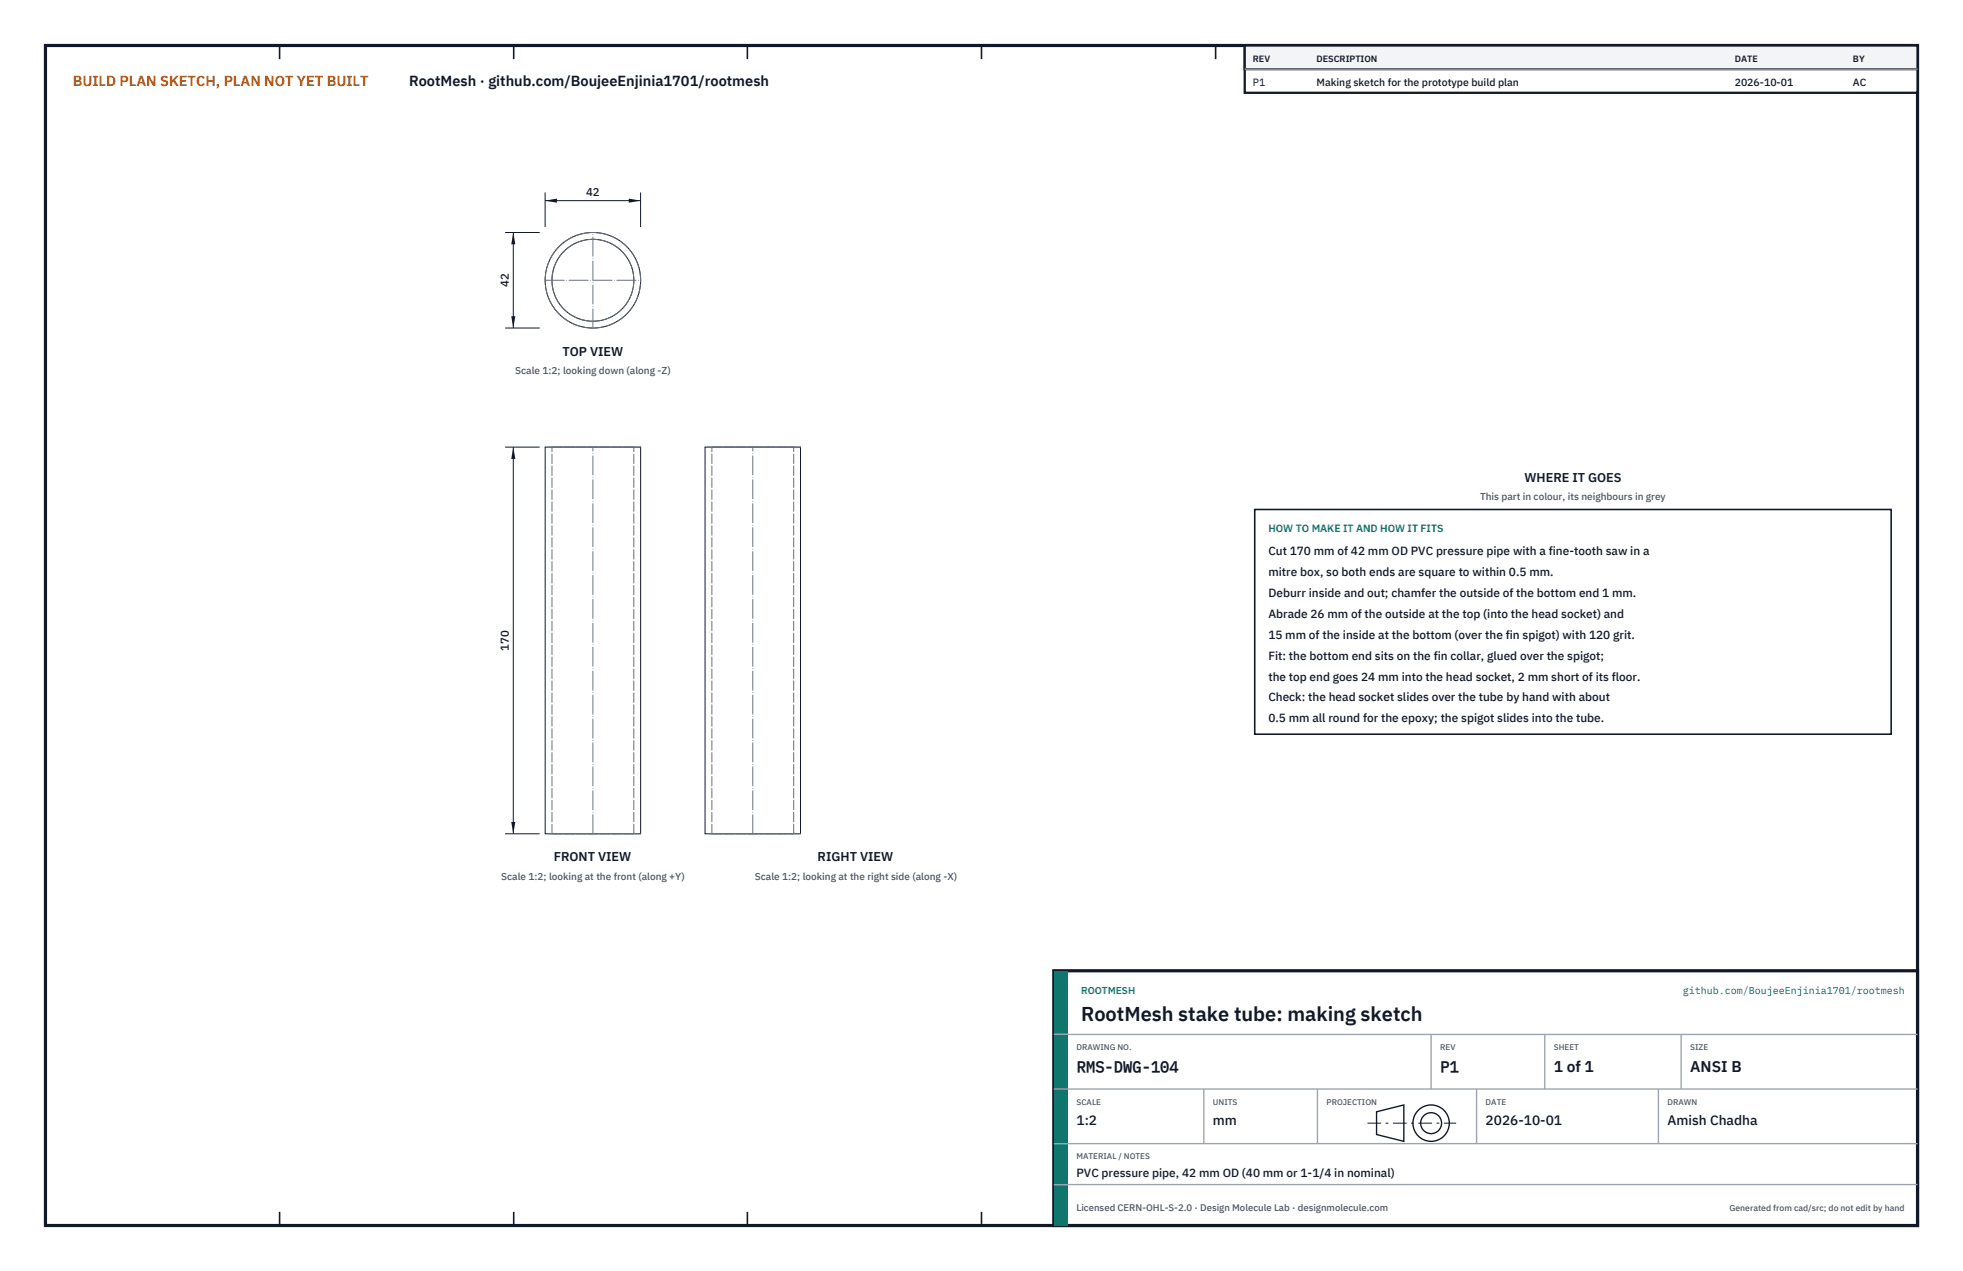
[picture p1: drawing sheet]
<svg xmlns="http://www.w3.org/2000/svg" width="432mm" height="279mm" viewBox="0 0 432 279" stroke-linecap="round" stroke-linejoin="round" font-family="sans-serif">
<defs><g id="words">
<text font-size="4.4" fill="#111827" x="237.8" y="224.4">RootMesh stake tube: making sketch</text>
<g font-size="3.4" fill="#111827">
<text x="236.8" y="235.6">RMS-DWG-104</text>
<text x="316.8" y="235.6">P1</text>
<text x="341.8" y="235.6">1 of 1</text>
<text x="371.8" y="235.6">ANSI B</text>
</g>
<text font-size="3.2" fill="#b45309" x="16" y="19">BUILD PLAN SKETCH, PLAN NOT YET BUILT</text>
<text font-size="3.2" fill="#111827" x="90" y="19">RootMesh · github.com/BoujeeEnjinia1701/rootmesh</text>
<g font-size="3" fill="#111827">
<text x="236.8" y="247.2">1:2</text>
<text x="266.8" y="247.2">mm</text>
<text x="326.8" y="247.2">2026-10-01</text>
<text x="366.8" y="247.2">Amish Chadha</text>
</g>
<g font-size="2.8" fill="#111827">
<text x="123.7" y="78.2">TOP VIEW</text>
<text x="335.3" y="106">WHERE IT GOES</text>
<text x="121.8" y="189.4">FRONT VIEW</text>
<text x="179.9" y="189.4">RIGHT VIEW</text>
</g>
<g font-size="2.6" fill="#111827">
<text x="279" y="122">Cut 170 mm of 42 mm OD PVC pressure pipe with a fine-tooth saw in a</text>
<text x="279" y="126.6">mitre box, so both ends are square to within 0.5 mm.</text>
<text x="279" y="131.2">Deburr inside and out; chamfer the outside of the bottom end 1 mm.</text>
<text x="279" y="135.8">Abrade 26 mm of the outside at the top (into the head socket) and</text>
<text x="279" y="140.4">15 mm of the inside at the bottom (over the fin spigot) with 120 grit.</text>
<text x="279" y="145">Fit: the bottom end sits on the fin collar, glued over the spigot;</text>
<text x="279" y="149.6">the top end goes 24 mm into the head socket, 2 mm short of its floor.</text>
<text x="279" y="154.2">Check: the head socket slides over the tube by hand with about</text>
<text x="279" y="158.8">0.5 mm all round for the epoxy; the spigot slides into the tube.</text>
<text x="236.8" y="258.8">PVC pressure pipe, 42 mm OD (40 mm or 1-1/4 in nominal)</text>
</g>
<g font-size="2.5" fill="#111827">
<text x="128.9" y="43.1">42</text>
<text x="111.9" y="63.1" transform="rotate(-90 111.9 63.1)">42</text>
<text x="111.9" y="143" transform="rotate(-90 111.9 143)">170</text>
</g>
<g font-size="2.3" fill="#111827">
<text x="275.6" y="18.8">P1</text>
<text x="289.6" y="18.8">Making sketch for the prototype build plan</text>
<text x="381.6" y="18.8">2026-10-01</text>
<text x="407.6" y="18.8">AC</text>
</g>
<text font-size="2.3" fill="#0f766e" x="279" y="117">HOW TO MAKE IT AND HOW IT FITS</text>
<g font-size="2.2" fill="#4b5563">
<text x="113.3" y="82.2">Scale 1:2; looking down (along -Z)</text>
<text x="325.6" y="110">This part in colour, its neighbours in grey</text>
<text x="110.2" y="193.4">Scale 1:2; looking at the front (along +Y)</text>
<text x="166" y="193.4">Scale 1:2; looking at the right side (along -X)</text>
</g>
<g font-size="2.2" fill="#0f766e">
<text x="237.8" y="218.4">ROOTMESH</text>
<text x="370.2" y="218.4">github.com/BoujeeEnjinia1701/rootmesh</text>
</g>
<text font-size="2.1" fill="#4b5563" x="236.8" y="266.2">Licensed CERN-OHL-S-2.0 · Design Molecule Lab · designmolecule.com</text>
<g font-size="2" fill="#111827">
<text x="275.6" y="13.6">REV</text>
<text x="289.6" y="13.6">DESCRIPTION</text>
<text x="381.6" y="13.6">DATE</text>
<text x="407.6" y="13.6">BY</text>
</g>
<text font-size="1.9" fill="#4b5563" x="380.4" y="266.2">Generated from cad/src; do not edit by hand</text>
<g font-size="1.8" fill="#4b5563">
<text x="236.8" y="230.8">DRAWING NO.</text>
<text x="316.8" y="230.8">REV</text>
<text x="341.8" y="230.8">SHEET</text>
<text x="371.8" y="230.8">SIZE</text>
<text x="236.8" y="242.8">SCALE</text>
<text x="266.8" y="242.8">UNITS</text>
<text x="291.8" y="242.8">PROJECTION</text>
<text x="326.8" y="242.8">DATE</text>
<text x="366.8" y="242.8">DRAWN</text>
<text x="236.8" y="254.8">MATERIAL / NOTES</text>
</g>
</g></defs>
<path d="M10 10h411.8v259.4h-411.8z" fill="none" stroke="#111827" stroke-width=".7" stroke-linecap="butt"/>
<g fill="none" stroke="#111827" stroke-width=".35">
<path d="M61.5 10v3M113 10v3M164.4 10v3M215.9 10v3M267.4 10v3M318.9 10v3M370.3 10v3M61.5 266.4v3M113 266.4v3M164.4 266.4v3M215.9 266.4v3M267.4 266.4v3"/>
<path d="M318.9 266.4v3M370.3 266.4v3"/>
</g>
<g fill="none" stroke="#111727" stroke-width=".22">
<path d="M119.9 98.3h21v85h-21zM155.1 98.3h21v85h-21z"/>
<circle cx="130.4" cy="61.6" r="9"/>
<circle cx="130.4" cy="61.6" r="10.5"/>
</g>
<g fill="none" stroke="#6a7180" stroke-width=".22" stroke-dasharray="2.1 .5">
<path d="M121.4 98.3h18M139.4 98.3h-18M140.9 98.3h-21M156.6 98.3h9M165.6 98.3h9M174.6 98.3h-18M176.1 98.3h-21M121.4 183.3h18M121.4 183.3v-85M139.4 183.3h-18M139.4 183.3v-85M140.9 183.3h-21"/>
<path d="M156.6 183.3h9M156.6 183.3v-85M165.6 183.3h9M174.6 183.3h-18M174.6 183.3v-85M176.1 183.3h-21"/>
<circle cx="130.4" cy="61.6" r="9"/>
<circle cx="130.4" cy="61.6" r="10.5"/>
</g>
<path d="M119.9 61.6h21M130.4 72.1v-21M130.4 183.3v-85M165.6 183.3v-85" fill="none" stroke="#6a7180" stroke-width=".22" stroke-dasharray="4.2 .5 0 .5"/>
<path d="M119.9 42.3v7.6M119.9 44.1h21M140.9 42.3v7.6" fill="none" stroke="#111827" stroke-width=".22"/>
<path d="M119.9 44.1l2.6-.4v.9zM138.3 43.7v.9l2.6-.5z" fill="#111827"/>
<path d="M111.1 51.1h7.6M112.9 51.1v21M111.1 72.1h7.6" fill="none" stroke="#111827" stroke-width=".22"/>
<path d="M112.9 51.1l-.4 2.6h.9zM112.5 69.5h.9l-.5 2.6z" fill="#111827"/>
<path d="M111.1 98.3h7.6M112.9 98.3v85M111.1 183.3h7.6" fill="none" stroke="#111827" stroke-width=".22"/>
<path d="M112.9 98.3l-.4 2.6h.9zM112.5 180.7h.9l-.5 2.6z" fill="#111827"/>
<path d="M276 112h140v49.4h-140z" fill="#fff" stroke="#111827" stroke-width=".35"/>
<path d="M273.8 10h148v10.4h-148z" fill="#fff" stroke="#111827" stroke-width=".5"/>
<path d="M273.8 10h148v5.2h-148z" fill="#f3f4f6" stroke="#111827" stroke-width=".5"/>
<path d="M273.8 15.2h148" fill="none" stroke="#9ca3af" stroke-width=".3"/>
<path d="M231.8 213.4h190v56h-190z" fill="#fff" stroke="#111827" stroke-width=".7" stroke-linecap="butt"/>
<path d="M231.8 213.4h3v56h-3z" fill="#0f766e"/>
<path d="M231.8 227.4h190M231.8 239.4h190M264.8 239.4v12M289.8 239.4v12M314.8 227.4v12M324.8 239.4v12M339.8 227.4v12M364.8 239.4v12M369.8 227.4v12M231.8 251.4h190M231.8 260.4h190" fill="none" stroke="#9ca3af" stroke-width=".3"/>
<g fill="none" stroke="#111827" stroke-width=".3">
<path d="M302.8 244.4l6-1.5v8l-6-1.5z"/>
<circle cx="314.8" cy="246.9" r="4"/>
<circle cx="314.8" cy="246.9" r="2.3"/>
</g>
<path d="M300.8 246.9h19.5" fill="none" stroke="#111827" stroke-width=".22" stroke-dasharray="3 1 .6 1" stroke-linecap="butt"/>
<use href="#words"/>
</svg>
